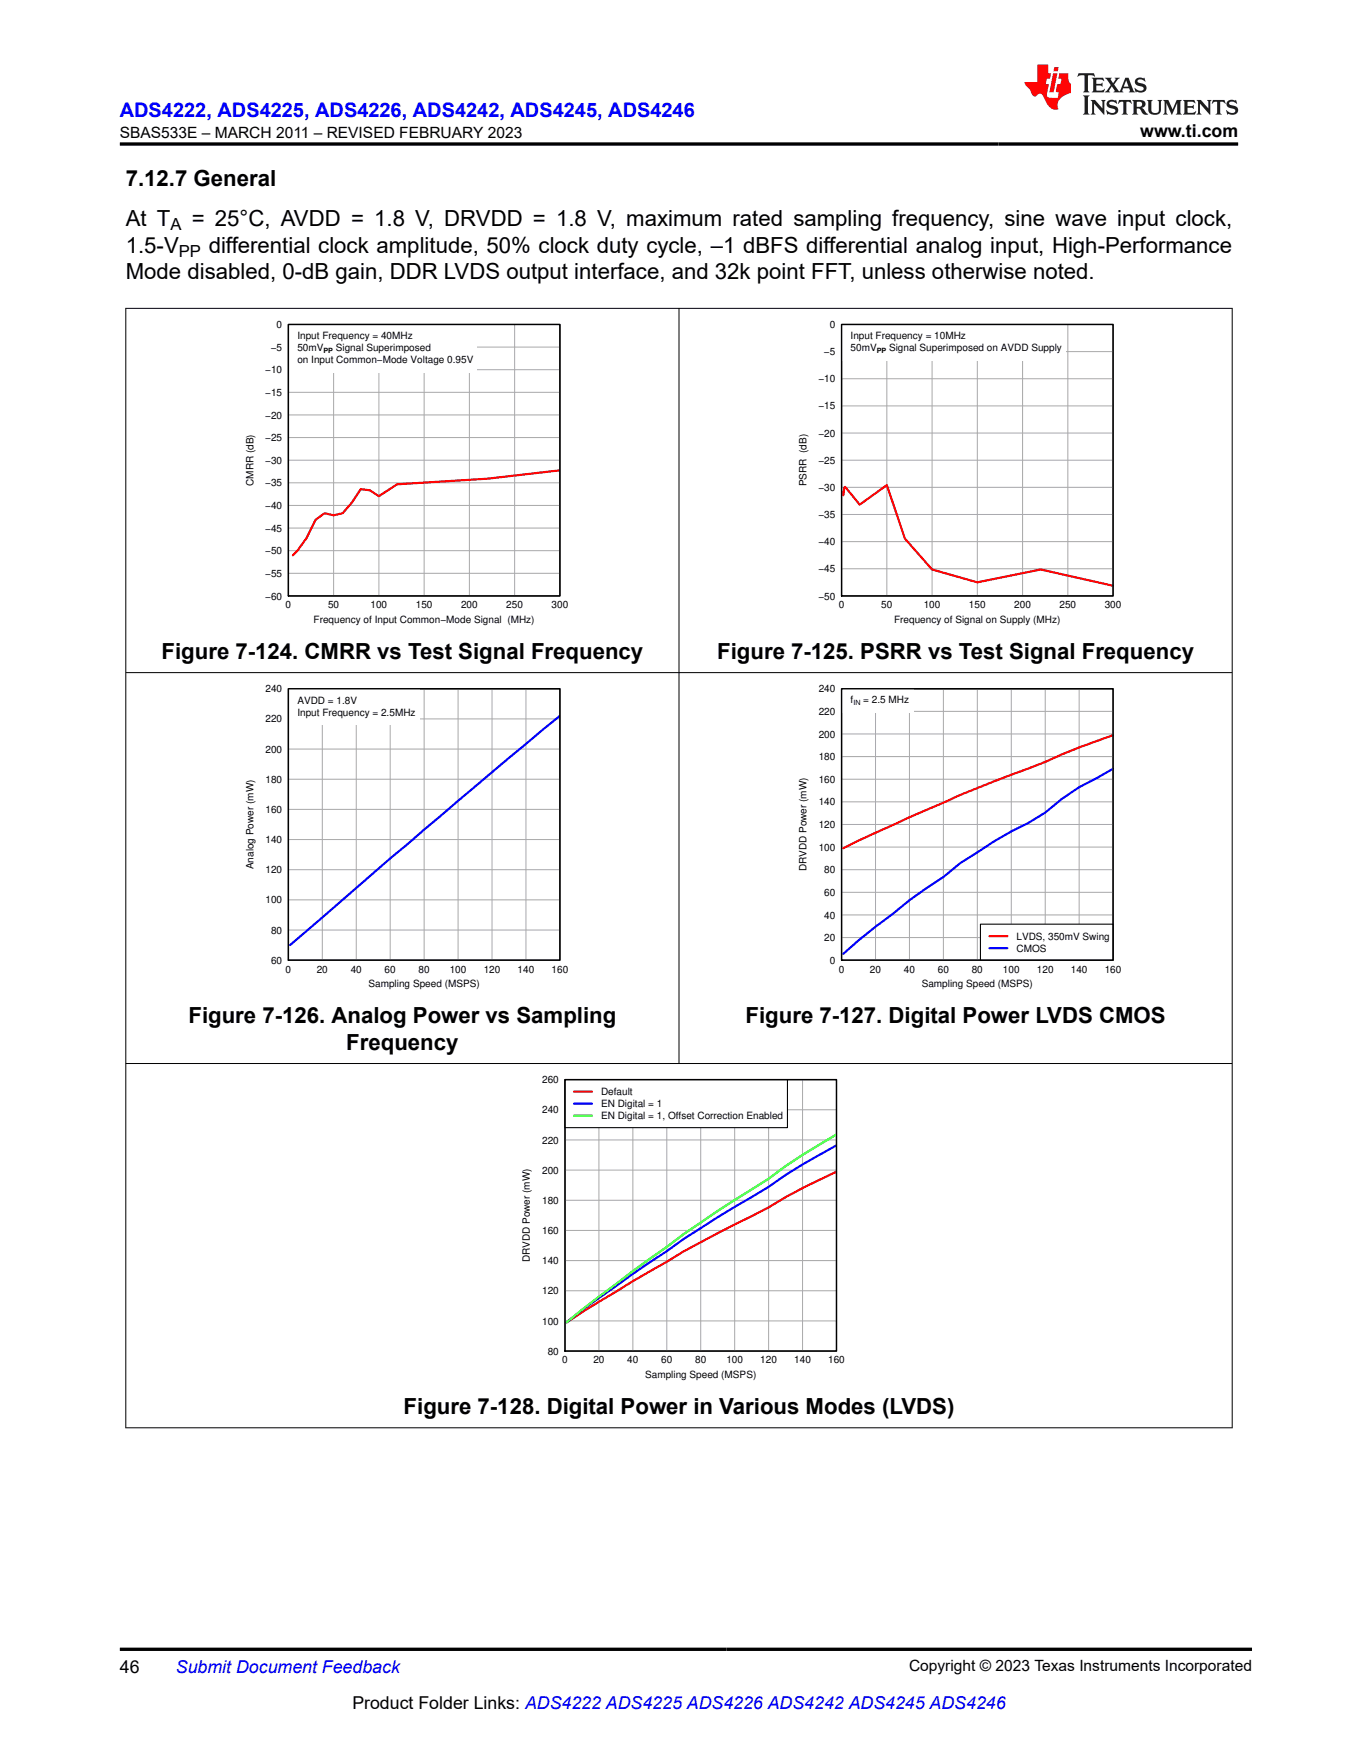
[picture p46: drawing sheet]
<svg xmlns="http://www.w3.org/2000/svg" width="216mm" height="279mm" viewBox="0 0 216 279" stroke-linecap="round" stroke-linejoin="round" font-family="sans-serif">
<defs><g id="words">
<g font-size="3.5">
<text x="20" y="29.6">7.12.7 General</text>
<text x="20" y="35.9">At T</text>
<text x="30.5" y="35.9">= 25°C, AVDD = 1.8 V, DRVDD = 1.8 V, maximum rated sampling frequency, sine wave input clock,</text>
<text x="20" y="40.2">1.5-V</text>
<text x="33.2" y="40.2">differential clock amplitude, 50% clock duty cycle, –1 dBFS differential analog input, High-Performance</text>
<text x="20" y="44.4">Mode disabled, 0-dB gain, DDR LVDS output interface, and 32k point FFT, unless otherwise noted.</text>
<text x="25.7" y="104.7">Figure 7-124. CMRR vs Test Signal Frequency</text>
<text x="114" y="104.7">Figure 7-125. PSRR vs Test Signal Frequency</text>
<text x="30" y="162.7">Figure 7-126. Analog Power vs Sampling</text>
<text x="55.1" y="166.9">Frequency</text>
<text x="118.5" y="162.7">Figure 7-127. Digital Power LVDS CMOS</text>
<text x="64.2" y="224.8">Figure 7-128. Digital Power in Various Modes (LVDS)</text>
</g>
<text font-size="3.2" fill="#00f" x="19" y="18.7">ADS4222, ADS4225, ADS4226, ADS4242, ADS4245, ADS4246</text>
<g font-size="2.8">
<text x="181.3" y="21.8">www.ti.com</text>
<text x="19" y="266.1">46</text>
<text x="56" y="271.7">Product Folder Links: ADS4222 ADS4225 ADS4226 ADS4242 ADS4245 ADS4246</text>
</g>
<text font-size="2.8" fill="#00f" x="28" y="266.1">Submit Document Feedback</text>
<g font-size="2.6">
<text x="27.1" y="36.6">A</text>
<text x="28.4" y="40.9">PP</text>
</g>
<g font-size="2.5">
<text x="19" y="21.9">SBAS533E – MARCH 2011 – REVISED FEBRUARY 2023</text>
<text x="144.5" y="265.8">Copyright © 2023 Texas Instruments Incorporated</text>
</g>
<g font-size="1.6">
<text x="44" y="52.2">0</text>
<text x="47.3" y="53.9">Input Frequency = 40MHz</text>
<text x="131.9" y="52.2">0</text>
<text x="135.2" y="53.9">Input Frequency = 10MHz</text>
<text x="42.2" y="59.4">−10</text>
<text x="43.1" y="55.8">−5</text>
<text x="47.3" y="55.8">50mV</text>
<text x="47.3" y="57.7">on Input Common−Mode Voltage 0.95V</text>
<text x="53.4" y="55.8">Signal Superimposed</text>
<text x="131" y="56.5">−5</text>
<text x="135.2" y="55.8">50mV</text>
<text x="141.3" y="55.8">Signal Superimposed on AVDD Supply</text>
<text x="42.2" y="63">−15</text>
<text x="130.1" y="65.1">−15</text>
<text x="130.1" y="60.8">−10</text>
<text x="42.2" y="70.2">−25</text>
<text x="42.2" y="66.6">−20</text>
<text x="130.1" y="69.4">−20</text>
<text x="40.3" y="77.3" transform="rotate(-90 40.3 77.3)">CMRR (dB)</text>
<text x="42.2" y="77.3">−35</text>
<text x="42.2" y="73.8">−30</text>
<text x="128.2" y="77.3" transform="rotate(-90 128.2 77.3)">PSRR (dB)</text>
<text x="130.1" y="73.8">−25</text>
<text x="42.2" y="80.9">−40</text>
<text x="130.1" y="82.4">−35</text>
<text x="130.1" y="78.1">−30</text>
<text x="42.2" y="88.1">−50</text>
<text x="42.2" y="84.5">−45</text>
<text x="130.1" y="86.7">−40</text>
<text x="42.2" y="95.3">−60</text>
<text x="42.2" y="91.7">−55</text>
<text x="130.1" y="95.3">−50</text>
<text x="130.1" y="91">−45</text>
<text x="45.4" y="96.7">0</text>
<text x="49.9" y="99">Frequency of Input Common−Mode Signal (MHz)</text>
<text x="52.2" y="96.7">50</text>
<text x="58.9" y="96.7">100</text>
<text x="66.1" y="96.7">150</text>
<text x="73.3" y="96.7">200</text>
<text x="80.5" y="96.7">250</text>
<text x="87.7" y="96.7">300</text>
<text x="133.4" y="96.7">0</text>
<text x="140.1" y="96.7">50</text>
<text x="142.2" y="99">Frequency of Signal on Supply (MHz)</text>
<text x="146.9" y="96.7">100</text>
<text x="154.1" y="96.7">150</text>
<text x="161.2" y="96.7">200</text>
<text x="168.4" y="96.7">250</text>
<text x="175.6" y="96.7">300</text>
<text x="42.2" y="110.1">240</text>
<text x="47.3" y="112">AVDD = 1.8V</text>
<text x="47.3" y="113.9">Input Frequency = 2.5MHz</text>
<text x="130.2" y="113.7">220</text>
<text x="130.2" y="110.1">240</text>
<text x="135.2" y="111.9">f</text>
<text x="137.2" y="111.9">= 2.5 MHz</text>
<text x="42.2" y="119.7">200</text>
<text x="42.2" y="114.9">220</text>
<text x="130.2" y="117.3">200</text>
<text x="42.2" y="124.5">180</text>
<text x="130.2" y="124.5">160</text>
<text x="130.2" y="120.9">180</text>
<text x="42.2" y="129.3">160</text>
<text x="130.2" y="131.7">120</text>
<text x="130.2" y="128.1">140</text>
<text x="42.2" y="134.1">140</text>
<text x="130.2" y="135.3">100</text>
<text x="40.3" y="138.2" transform="rotate(-90 40.3 138.2)">Analog Power (mW)</text>
<text x="42.2" y="143.7">100</text>
<text x="42.2" y="138.9">120</text>
<text x="128.2" y="138.6" transform="rotate(-90 128.2 138.6)">DRVDD Power (mW)</text>
<text x="131" y="142.5">60</text>
<text x="131" y="138.9">80</text>
<text x="43.1" y="148.5">80</text>
<text x="131" y="149.7">20</text>
<text x="131" y="146.1">40</text>
<text x="161.6" y="149.4">LVDS, 350mV Swing</text>
<text x="43.1" y="153.3">60</text>
<text x="45.4" y="154.7">0</text>
<text x="50.4" y="154.7">20</text>
<text x="55.8" y="154.7">40</text>
<text x="61.1" y="154.7">60</text>
<text x="66.5" y="154.7">80</text>
<text x="71.5" y="154.7">100</text>
<text x="76.9" y="154.7">120</text>
<text x="82.3" y="154.7">140</text>
<text x="87.7" y="154.7">160</text>
<text x="131.9" y="153.3">0</text>
<text x="133.4" y="154.7">0</text>
<text x="138.3" y="154.7">20</text>
<text x="143.7" y="154.7">40</text>
<text x="149.1" y="154.7">60</text>
<text x="154.5" y="154.7">80</text>
<text x="159.5" y="154.7">100</text>
<text x="161.6" y="151.4">CMOS</text>
<text x="164.8" y="154.7">120</text>
<text x="170.2" y="154.7">140</text>
<text x="175.6" y="154.7">160</text>
<text x="58.6" y="156.9">Sampling Speed (MSPS)</text>
<text x="146.5" y="156.9">Sampling Speed (MSPS)</text>
<text x="86.2" y="172.3">260</text>
<text x="86.2" y="177">240</text>
<text x="95.6" y="174.2">Default</text>
<text x="95.6" y="176.1">EN Digital = 1</text>
<text x="95.6" y="178">EN Digital = 1, Offset Correction Enabled</text>
<text x="86.2" y="181.8">220</text>
<text x="86.2" y="191.4">180</text>
<text x="86.2" y="186.6">200</text>
<text x="86.2" y="196.2">160</text>
<text x="84.3" y="200.7" transform="rotate(-90 84.3 200.7)">DRVDD Power (mW)</text>
<text x="86.2" y="201">140</text>
<text x="86.2" y="205.8">120</text>
<text x="86.2" y="210.6">100</text>
<text x="87.1" y="215.4">80</text>
<text x="89.4" y="216.8">0</text>
<text x="94.3" y="216.8">20</text>
<text x="99.7" y="216.8">40</text>
<text x="102.6" y="219.1">Sampling Speed (MSPS)</text>
<text x="105.1" y="216.8">60</text>
<text x="110.5" y="216.8">80</text>
<text x="115.5" y="216.8">100</text>
<text x="120.9" y="216.8">120</text>
<text x="126.3" y="216.8">140</text>
<text x="131.7" y="216.8">160</text>
</g>
<g font-size="1.1">
<text x="51.4" y="56.1">PP</text>
<text x="139.4" y="56.1">PP</text>
<text x="135.7" y="112.2">IN</text>
</g>
</g></defs>
<path d="M45.8 51.6h43.2v43.2h-43.2z" fill="none" stroke="#000" stroke-width=".17"/>
<g fill="none" stroke="#a8a8a8" stroke-width=".16">
<path d="M45.8 51.6h43.2v43.2h-43.2zM45.8 58.8h43.2M45.8 55.2h43.2M53 51.6v43.2M60.2 51.6v43.2M67.4 51.6v43.2M74.6 51.6v43.2M81.8 51.6v43.2M45.8 76.8h43.2M45.8 73.2h43.2M45.8 69.6h43.2M45.8 66h43.2"/>
<path d="M45.8 62.4h43.2M45.8 91.2h43.2M45.8 87.6h43.2M45.8 84h43.2M45.8 80.4h43.2"/>
</g>
<path d="M89.1 74.8l-11.6 1.3-14.4 .9-2.9 1.9-1.4-.9-1.4-.2-1.5 2.1-1.4 1.7-1.5 .3-1.4-.3-1.4 1.1-1.5 2.9-1.4 2-.7 .7" fill="none" stroke="#f00" stroke-width=".34"/>
<path d="M45.8 51.6h30v7.6h-30z" fill="#fff"/>
<path d="M45.8 51.6h43.2v43.2h-43.2z" fill="none" stroke="#000" stroke-width=".23"/>
<path d="M133.8 51.6h43.2v43.2h-43.2z" fill="none" stroke="#000" stroke-width=".17"/>
<g fill="none" stroke="#a8a8a8" stroke-width=".16">
<path d="M133.8 51.6h43.2v43.2h-43.2zM133.8 55.9h43.2M141 51.6v43.2M148.2 51.6v43.2M155.4 51.6v43.2M162.6 51.6v43.2M169.8 51.6v43.2M133.8 77.5h43.2M133.8 73.2h43.2M133.8 68.9h43.2M133.8 64.5h43.2M133.8 60.2h43.2"/>
<path d="M133.8 90.4h43.2M133.8 86.1h43.2M133.8 81.8h43.2"/>
</g>
<path d="M133.8 78.3l.3 .5 .1-1.3 .2-.1 2.3 2.9 4.3-3.2 2.9 8.6 4.3 4.9 7.2 2 10.1-2 11.5 2.5" fill="none" stroke="#f00" stroke-width=".34"/>
<path d="M133.8 51.6h35.7v5.7h-35.7z" fill="#fff"/>
<path d="M133.8 51.6h43.2v43.2h-43.2z" fill="none" stroke="#000" stroke-width=".23"/>
<path d="M45.8 109.5h43.2v43.2h-43.2z" fill="none" stroke="#000" stroke-width=".17"/>
<g fill="none" stroke="#a8a8a8" stroke-width=".16">
<path d="M45.8 109.5h43.2v43.2h-43.2zM45.8 119.1h43.2M45.8 114.3h43.2M51.2 109.5v43.2M56.6 109.5v43.2M62 109.5v43.2M67.4 109.5v43.2M72.8 109.5v43.2M78.2 109.5v43.2M83.6 109.5v43.2M45.8 138.3h43.2M45.8 133.5h43.2"/>
<path d="M45.8 128.7h43.2M45.8 123.9h43.2M45.8 147.9h43.2M45.8 143.1h43.2"/>
</g>
<path d="M89 113.8a2087.7 2087.7 0 0 0-42.9 36.5" fill="none" stroke="#00f" stroke-width=".34"/>
<path d="M45.8 109.5h21v5.8h-21z" fill="#fff"/>
<path d="M45.8 109.5h43.2v43.2h-43.2z" fill="none" stroke="#000" stroke-width=".23"/>
<path d="M133.8 109.5h43.2v43.2h-43.2z" fill="none" stroke="#000" stroke-width=".17"/>
<g fill="none" stroke="#a8a8a8" stroke-width=".16">
<path d="M133.8 109.5h43.2v43.2h-43.2zM133.8 116.7h43.2M133.8 113.1h43.2M139.2 109.5v43.2M144.6 109.5v43.2M150 109.5v43.2M155.4 109.5v43.2M160.8 109.5v43.2M166.2 109.5v43.2M171.6 109.5v43.2M133.8 138.3h43.2M133.8 134.7h43.2"/>
<path d="M133.8 131.1h43.2M133.8 127.5h43.2M133.8 123.9h43.2M133.8 120.3h43.2M133.8 149.1h43.2M133.8 145.5h43.2M133.8 141.9h43.2"/>
</g>
<path d="M177 116.9a104.8 104.8 0 0 0-10.8 4.3 292.2 292.2 0 0 0-24.3 10l-7.8 3.7" fill="none" stroke="#f00" stroke-width=".34"/>
<path d="M177 122.2l-5.4 3-2.7 1.8-2.7 2.2-2.7 1.7-2.7 1.3-2.7 1.6-5.4 3.4-2.7 2.3-5.4 3.7-8.1 6.3-2.4 2.2" fill="none" stroke="#00f" stroke-width=".34"/>
<path d="M155.9 147h21.1v5.7h-21.1z" fill="#fff"/>
<path d="M155.9 147h21.1v5.7h-21.1z" fill="none" stroke="#000" stroke-width=".17"/>
<path d="M157.3 148.9h2.9" fill="none" stroke="#f00" stroke-width=".34"/>
<path d="M157.3 150.8h2.9" fill="none" stroke="#00f" stroke-width=".34"/>
<path d="M133.8 109.5h11.5v3.8h-11.5z" fill="#fff"/>
<path d="M133.8 109.5h43.2v43.2h-43.2z" fill="none" stroke="#000" stroke-width=".23"/>
<path d="M89.8 171.7h43.2v43.1h-43.2z" fill="none" stroke="#000" stroke-width=".17"/>
<g fill="none" stroke="#a8a8a8" stroke-width=".16">
<path d="M89.8 171.7h43.2v43.1h-43.2zM89.8 176.5h43.2M95.2 171.7v43.1M100.6 171.7v43.1M106 171.7v43.1M111.4 171.7v43.1M116.8 171.7v43.1M122.2 171.7v43.1M127.6 171.7v43.1M89.8 195.7h43.2M89.8 190.9h43.2M89.8 186.1h43.2"/>
<path d="M89.8 181.3h43.2M89.8 210.1h43.2M89.8 205.3h43.2M89.8 200.5h43.2"/>
</g>
<path d="M133 186.3a90.2 90.2 0 0 0-10.8 5.7l-5.4 2.7a203.5 203.5 0 0 0-13.5 7.5l-8.1 4.8-5.1 3.3" fill="none" stroke="#f00" stroke-width=".34"/>
<path d="M133 182.1a90.2 90.2 0 0 0-10.8 6.6l-8.1 4.9a395.2 395.2 0 0 0-24 16.6" fill="none" stroke="#00f" stroke-width=".34"/>
<path d="M133 180.4a92.5 92.5 0 0 0-10.8 7l-5.4 3.4a258.7 258.7 0 0 0-13.5 9.4l-8.1 6-5.1 4.1" fill="none" stroke="#01ff00" stroke-width=".34"/>
<path d="M89.8 171.7h35.4v7.6h-35.4z" fill="#fff"/>
<path d="M89.8 171.7h35.4v7.6h-35.4z" fill="none" stroke="#000" stroke-width=".17"/>
<path d="M91.3 173.6h2.8" fill="none" stroke="#f00" stroke-width=".34"/>
<path d="M91.3 175.5h2.8" fill="none" stroke="#00f" stroke-width=".34"/>
<path d="M91.3 177.4h2.8" fill="none" stroke="#01ff00" stroke-width=".34"/>
<path d="M89.8 171.7h43.2v43.1h-43.2z" fill="none" stroke="#000" stroke-width=".23"/>
<path d="M19.9 49h176.1M20 49v178.1M108 49v120.2M195.9 49v178.1M19.9 107h176.1M19.9 169.1h176.1M19.9 227h176.1" fill="none" stroke="#000" stroke-width=".16"/>
<path d="M171.5 11.6l-.2 .6a1.04 1.04 0 0 1 1.1-.2v2.3l-.2 .4h1l-.2-.4v-2.2a.65 .65 0 0 1 .9 0l.2 .1-.2-.6zM173.6 12.4l.2 .3v1.6l-.2 .4h1.9l.1-.6a1.17 1.17 0 0 1-1.3 .3v-.8h.6l.4 .2v-.7l-.4 .2h-.6v-.5l.2-.2a1.36 1.36 0 0 1 1.1 .3l-.2-.5zM175.7 12.4l.9 1.1-.6 .8-.4 .4h.9l-.2-.2 .5-.8 .4 .8-.2 .2h1.6l-.2-.2 .2-.5h.9l.1 .5-.1 .2h.9l-.2-.4-.8-1.9h-.5l-.9 2.1-.9-1.1 .9-1h-.8l.2 .2-.4 .6-.4-.6 .2-.2zM179 12.8l.4 1h-.7zM180.7 12.5a.65 .65 0 0 0-.2 .7 .65 .65 0 0 0 .6 .5l.6 .1 .1 .3a.79 .79 0 0 1-.7 .4 .79 .79 0 0 1-.7-.5l.1 .7 .2-.1a.93 .93 0 0 0 1.1 0 .93 .93 0 0 0 .4-.9 1.46 1.46 0 0 0-1.2-.6l-.1-.3a1.09 1.09 0 0 1 1.2 .2l-.2-.6h-.2a1.05 1.05 0 0 0-1 .1zM172.2 15.2l.2 .4v2.2l-.2 .4h1l-.2-.4v-2.2l.2-.4zM173.4 15.9l.2 .4v1.5l-.2 .4h.8l-.3-.4 .1-1.3 1.6 1.8v-2l.2-.4h-.7l.1 .2 .1 1.1-1.2-1.3zM176.2 16a.65 .65 0 0 0-.2 .8 .65 .65 0 0 0 .6 .4l.6 .2 .1 .2a.79 .79 0 0 1-.7 .4 .79 .79 0 0 1-.7-.5l.1 .7 .2-.1a.93 .93 0 0 0 1.1 .1 .93 .93 0 0 0 .4-1 1.46 1.46 0 0 0-1.2-.5l-.1-.4a1.09 1.09 0 0 1 1.2 .2l-.1-.6h-.3a1.07 1.07 0 0 0-1 .1zM177.9 15.9l-.1 .6a.63 .63 0 0 1 .8-.3v1.6l-.3 .4h1l-.2-.4v-1.6a.81 .81 0 0 1 .9 .3l-.2-.6zM180 15.9l.2 .4v1.5l-.2 .4h1l-.2-.2-.1-.7h.3a.87 .87 0 0 1 .6 .7 .64 .64 0 0 0 .9 .1l-.2-.1-.5-.7-.3-.1a.61 .61 0 0 0 .6-.6 .61 .61 0 0 0-.5-.7zM180.8 16.2h.1a.47 .47 0 0 1 .5 .1 .47 .47 0 0 1 .1 .5l-.1 .1-.7 .1zM182.3 15.9l.2 .2a2.27 2.27 0 0 0 .4 2 1.04 1.04 0 0 0 1.7-.7v-1.3l.2-.2h-.8l.2 .4v1.1a.6 .6 0 0 1-.6 .6 .6 .6 0 0 1-.6-.6v-1.1l.3-.4zM184.9 15.9l.2 .4v1.5l-.2 .4h.8l-.3-.4v-1.4l.9 1.9 .9-1.9v1.4l-.3 .4h1l-.2-.4v-1.5l.2-.4h-.8l-.7 1.5-.6-1.5zM188.1 15.9l.2 .4v1.5l-.2 .4h1.9l.1-.6a1.17 1.17 0 0 1-1.3 .3v-.8h.6l.4 .2v-.6l-.4 .2h-.6v-.6l.2-.1a1.01 1.01 0 0 1 1 .3l-.1-.6zM190.2 15.9l.3 .4v1.5l-.3 .4h.8l-.2-.4v-1.3l1.6 1.8v-2l.2-.4h-.7l.2 .2v1.1l-1.2-1.3zM192.8 15.9l-.1 .6a.63 .63 0 0 1 .8-.3v1.6l-.3 .4h1l-.2-.4v-1.6a.81 .81 0 0 1 .9 .3l-.2-.6zM195.2 16a.65 .65 0 0 0-.2 .8 .65 .65 0 0 0 .6 .4l.6 .2 .2 .2a.79 .79 0 0 1-.7 .4 .79 .79 0 0 1-.7-.5l.1 .7 .2-.1a.93 .93 0 0 0 1 .1 .93 .93 0 0 0 .5-1 1.46 1.46 0 0 0-1.3-.5v-.4a1.09 1.09 0 0 1 1.2 .2l-.2-.6h-.3a1.06 1.06 0 0 0-1 .1z" fill="#231f20"/>
<path d="M164.9 10.3v2.7h-2a1.67 1.67 0 0 0 .7 1.1l.2 .3a1.21 1.21 0 0 0 .7 1l.3-.1a.59 .59 0 0 1 .5-.4 .59 .59 0 0 1 .5 .3l.4 .8a1.73 1.73 0 0 0 2 1.4 1.76 1.76 0 0 1 1.1-2.3l1-.3v-1.5a.91 .91 0 0 1-.4-.8v-.9h-1.5l-.2 .9h.6l-.2 .9h-.5l-.2 .9v.3l.4 .1-.1 .9h-.7a.73 .73 0 0 1-1-.7l.3-1.5h-.5l.1-.9h.5l.2-.9h-.5v-1.3zM167.4 11.6l-.6 3.1h.7l.6-3.1zM167.6 10.7l-.1 .6h.7l.1-.6z" fill="#ed1c24"/>
<path d="M19 22.9h177.8M19 262.3h180" fill="none" stroke="#000" stroke-width=".53"/>
<use href="#words"/>
</svg>
